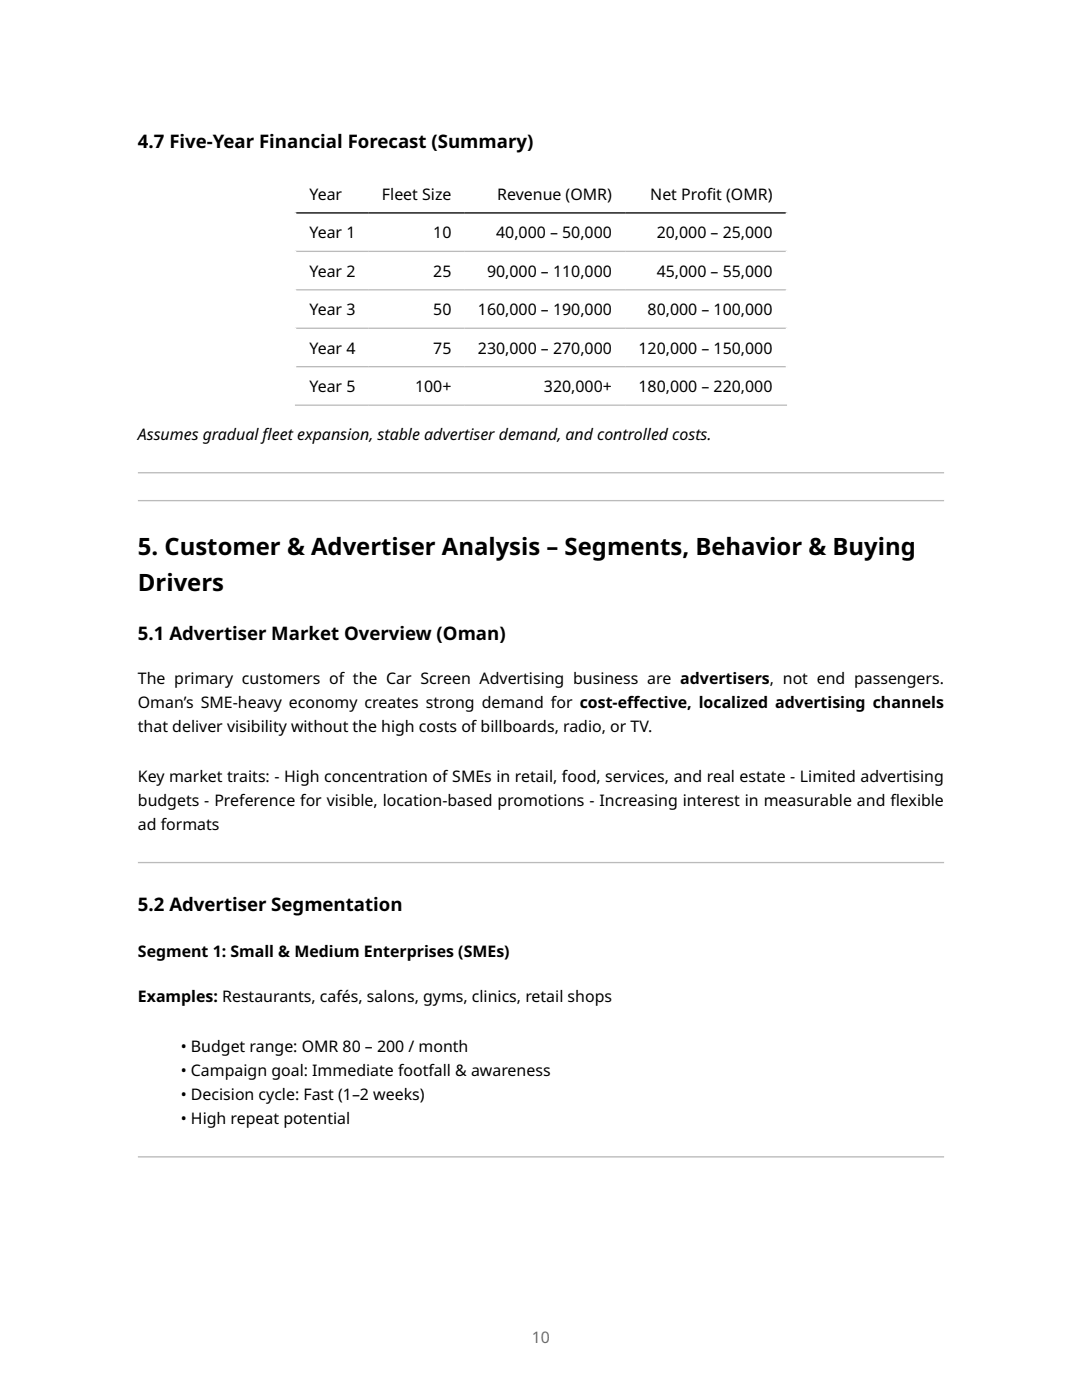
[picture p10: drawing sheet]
<svg xmlns="http://www.w3.org/2000/svg" width="216mm" height="279mm" viewBox="0 0 216 279" stroke-linecap="round" stroke-linejoin="round" font-family="sans-serif">
<defs><g id="words">
<g font-size="4.8">
<text x="27.5" y="110.8">5. Customer &amp; Advertiser Analysis – Segments, Behavior &amp; Buying</text>
<text x="27.5" y="117.9">Drivers</text>
</g>
<g font-size="3.7">
<text x="27.5" y="29.6">4.7 Five-Year Financial Forecast (Summary)</text>
<text x="27.5" y="127.8">5.1 Advertiser Market Overview (Oman)</text>
<text x="27.5" y="181.8">5.2 Advertiser Segmentation</text>
</g>
<g font-size="3.2">
<text x="61.8" y="39.9">Year</text>
<text x="76.2" y="39.9">Fleet Size</text>
<text x="99.2" y="39.9">Revenue (OMR)</text>
<text x="129.7" y="39.9">Net Prof</text>
<text x="141" y="39.9">it (OMR)</text>
<text x="61.8" y="47.6">Year 1</text>
<text x="86.5" y="47.6">10</text>
<text x="99" y="47.6">40,000 – 50,000</text>
<text x="131" y="47.6">20,000 – 25,000</text>
<text x="61.8" y="55.2">Year 2</text>
<text x="86.5" y="55.2">25</text>
<text x="97.2" y="55.2">90,000 – 110,000</text>
<text x="131" y="55.2">45,000 – 55,000</text>
<text x="61.8" y="62.9">Year 3</text>
<text x="86.5" y="62.9">50</text>
<text x="95.4" y="62.9">160,000 – 190,000</text>
<text x="129.2" y="62.9">80,000 – 100,000</text>
<text x="61.8" y="70.6">Year 4</text>
<text x="86.5" y="70.6">75</text>
<text x="95.4" y="70.6">230,000 – 270,000</text>
<text x="127.4" y="70.6">120,000 – 150,000</text>
<text x="61.8" y="78.3">Year 5</text>
<text x="82.8" y="78.3">100+</text>
<text x="108.5" y="78.3">320,000+</text>
<text x="127.4" y="78.3">180,000 – 220,000</text>
<text x="27.5" y="87.8">Assumes gradual f</text>
<text x="52.4" y="87.8">leet expansion, stable advertiser demand, and controlled costs.</text>
<text x="27.5" y="136.5">The primary customers of the Car Screen Advertising business are advertisers, not end passengers.</text>
<text x="27.5" y="141.2">Oman’s SME-heavy economy creates strong demand for cost-ef</text>
<text x="125.1" y="141.2">fective, localized advertising channels</text>
<text x="27.5" y="146">that deliver visibility without the high costs of billboards, radio, or TV.</text>
<text x="27.5" y="156.1">Key market traits: - High concentration of SMEs in retail, food, services, and real estate - Limited advertising</text>
<text x="27.5" y="160.8">budgets - Preference for visible, location-based promotions - Increasing interest in measurable and f</text>
<text x="177.7" y="160.8">lexible</text>
<text x="27.5" y="165.6">ad formats</text>
<text x="27.5" y="191">Segment 1: Small &amp; Medium Enterprises (SMEs)</text>
<text x="27.5" y="200">Examples: Restaurants, cafés, salons, gyms, clinics, retail shops</text>
<text x="36.1" y="210">• Budget range: OMR 80 – 200 / month</text>
<text x="36.1" y="214.8">• Campaign goal: Immediate footfall &amp; awareness</text>
<text x="36.1" y="219.5">• Decision cycle: Fast (1–2 weeks)</text>
<text x="36.1" y="224.3">• High repeat potential</text>
</g>
<text font-size="3.2" fill="#6e6e6e" x="106.1" y="267.9">10</text>
</g></defs>
<path d="M58.9 34.8h98.1M59 34.7v46.3M156.9 34.7v46.3" fill="none" stroke="#fff" stroke-width=".26"/>
<path d="M58.9 42.5h98.1" fill="none" stroke="#000" stroke-width=".26"/>
<path d="M58.9 50.2h98.1M58.9 57.8h98.1M58.9 65.5h98.1M58.9 73.2h98.1M58.9 80.9h98.1" fill="none" stroke="#bbb" stroke-width=".26"/>
<g fill="#bbb">
<path d="M27.5 94.5h160.9zM27.5 94.2h160.9v.3h-160.9z" fill-rule="evenodd"/>
<path d="M27.5 100h160.9zM27.5 99.8h160.9v.2h-160.9z" fill-rule="evenodd"/>
<path d="M27.5 172.3h160.9zM27.5 172h160.9v.3h-160.9z" fill-rule="evenodd"/>
<path d="M27.5 231h160.9zM27.5 230.7h160.9v.3h-160.9z" fill-rule="evenodd"/>
</g>
<use href="#words"/>
</svg>
